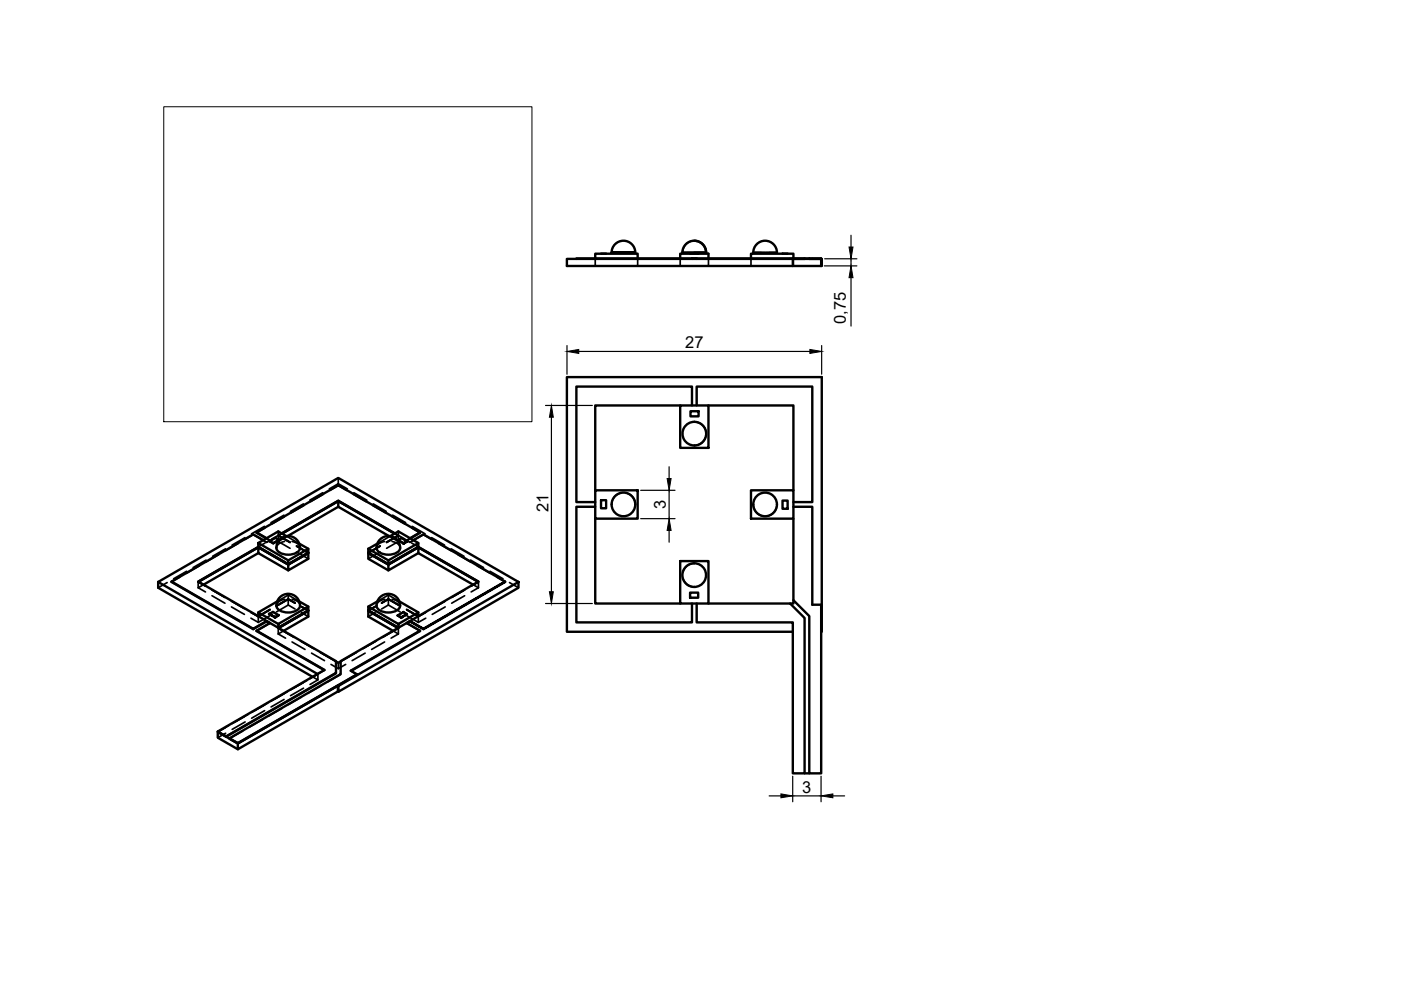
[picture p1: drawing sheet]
<svg xmlns="http://www.w3.org/2000/svg" width="297mm" height="210mm" viewBox="0 0 297 210" stroke-linecap="round" stroke-linejoin="round" font-family="sans-serif">
<defs><g id="words">
<g font-size="3.5">
<text x="179.3" y="68.7" transform="rotate(-90 179.3 68.7)">0,75</text>
<text x="145.3" y="73.9">27</text>
<text x="141.2" y="107.9" transform="rotate(-90 141.2 107.9)">3</text>
<text x="116.3" y="108.6" transform="rotate(-90 116.3 108.6)">21</text>
<text x="170.1" y="168.1">3</text>
</g>
</g></defs>
<!-- layer: MD_Oculto -->
<g fill="none" stroke="#000" stroke-width=".36">
<path d="M126.2 54.8v1.6M135.2 54.8v1.6M144.2 54.8v1.6M146.4 53.8h.1M147.2 51a2.46 2.46 0 0 0-2.5 2.6h2.5M150.2 54.8v1.6M159.2 54.8v1.6M159.7 53.6h1.7M163 53.6h1.7M167.5 54.8v.1M168.2 54.8v1.6M172.2 54.8v.1"/>
<path d="M147.2 89.5a2.51 2.51 0 0 1 2.4 1.7M149.6 92.7a2.39 2.39 0 0 1-2.4 1.8M42.3 120l-2.8 1.6M43.7 118.8l-2.8 1.5M46.4 117.6l-2.7 1.6M47.8 116.4l-2.7 1.5M50.5 115.2l-2.7 1.6M52 114l-2.8 1.6M53.7 113.4l2.8 1.5M53.7 113.3v.1M53.7 113.4l-1.8 1M56.1 111.6l-2.8 1.6"/>
<path d="M56.2 111.9l-1.8 1.1M56.2 115.1l-1.4 .9M56.5 114.2l.7 .3M56.5 114.1l.7 .4-.7 .4-.7-.4M57.2 114.6l-.7 .4M57.6 114.3l2.2-1.2-.8 .5v1.2M58.4 114l.7 .5M58.4 114.1l-1.2 .7M59 112.7v.8l2.5 1.4-2.5-1.4 .7-.4M59 113.6l2.5 1.4M59 114.8l2.5 1.5M60.2 109.2l-2.7 1.6"/>
<path d="M60.3 109.6l-2.7 1.6M60.3 114.8a1.82 1.82 0 0 0-1.7 1.4M60.8 113.7l2.6 1.6M61 113.7l-2 1.1M61.9 114.8a1.77 1.77 0 0 1 1.7 1.4M62.9 115.7l2.5 1.5M62.9 115.8l2.5 1.5M62.9 117l2.5 1.5M64.3 106.8l-2.7 1.6M64.4 107.2l-2.7 1.6M68.4 104.5l-2.7 1.6M68.6 104.8l-2.8 1.6"/>
<path d="M71.7 101.3v1.3l-1.9 1.1M71.7 103l1.8 1M71.7 102.9v.1M71.7 103l-1.8 1M71.7 102.6l1.9 1.1M74.9 104.8l2.7 1.6M75 104.5l2.8 1.6M79 107.2l2.8 1.6M79.1 106.8l2.8 1.6M80.6 115.7l-2.5 1.5M80.6 115.8l-2.5 1.5M80.6 117l-2.5 1.5"/>
<path d="M81.6 114.8a1.77 1.77 0 0 0-1.8 1.4M82.5 113.7l2 1.1M82.7 113.7l-2.7 1.6M83.1 114.8a1.82 1.82 0 0 1 1.7 1.4M83.1 109.6l2.8 1.6M83.3 109.2l2.7 1.6M83.7 113.1l.8 .5M83.8 113.1l.7 .4-2.5 1.4 2.5-1.3-2.5 1.4 2.5-1.4v1.2M84.5 112.7v.8l1.4 .8M84.5 114.8l-2.5 1.5M85.1 114.1l1.2 .7M85.1 114.1l-.7 .4"/>
<path d="M86.2 114.6l.7 .4M86.9 114.1l-.7 .4 .7 .4 .7-.4M87 114.2l-.8 .3M87.3 111.9l1.8 1.1M87.3 115.1l1.4 .9M87.4 111.6l2.7 1.6M89.8 113.4l-2.9 1.5M89.8 113.4l1.8 1M89.8 113.3v.1M91.5 114l2.8 1.6M92.9 115.2l2.8 1.6M95.6 116.4l2.8 1.5"/>
<path d="M97.1 117.6l2.7 1.6M99.8 118.8l2.7 1.5M101.2 120l2.7 1.6M131.4 104.6a2.49 2.49 0 0 0-1.7 2.4M133 104.6a2.51 2.51 0 0 1 1.7 2.4M147.2 119.5a2.45 2.45 0 0 0-2.3 1.7M159.7 107a2.51 2.51 0 0 0 1.7 2.3M164.7 107a2.49 2.49 0 0 1-1.7 2.3M35.4 123.5l-1.9 1.1M38.1 122.4l-1.7 1M39.6 121.1l-2.8 1.6M42 123.3v.1"/>
<path d="M42 123.4l1.6 .9M42 124.6l1.6 .9M42 123.4v1.2M43.2 124l-1.2 .6M44.9 125.1l2.8 1.6M44.9 126.3l2.8 1.6M49.1 127.5l2.7 1.5M49.1 128.7l2.7 1.6M53.2 131.1l1.6 .9M54.8 130.7v1.3M57.1 130.2l.8-.5 1.2 .8M57.2 132.1v.1"/>
<path d="M57.2 132.1l-2.8 1.7M57.2 129.2l-2.4 1.5-1.6-.9 1.6 .9M57.2 129.3l-2.4 1.4M57.2 130.5l-2.4 1.5M59 133.1v.1M59 133.2l3.4 1.9M59 134.4l1.5 .9M59 133.2v1.2M60.1 133.8l-1.1 .6M60.3 127a1.87 1.87 0 0 0-1.7 1.4M61.1 126.2v.8l1.5 .8-1.5-.8-2.5 1.4M61.1 127.1l-2.5 1.3"/>
<path d="M61.1 127.1l1.5 .8M61.1 126.2l-2.3 1.3M61.1 126.2l2.3 1.3M61.1 128.3l1.5 .8M61.1 127.1v1.2M61.1 128.3l-2.5 1.4M61.9 127a1.82 1.82 0 0 1 1.7 1.4M61.9 136.1l2.8 1.6M63.7 135.9l2.8 1.6M63.9 128.6l1.5 .8M63.9 128.7l1.5 .8M63.9 129.9l1.5 .8"/>
<path d="M66 138.5l2.8 1.6M67.9 138.3l3.3 2M75.6 138.3l-3.4 2M77.4 138.5l-2.7 1.6M79.5 128.6l-1.4 .8M79.5 128.7l-1.4 .8M79.5 129.9l-1.4 .8M79.7 135.9l-2.7 1.6M80.9 127.8l1.4-.8 2.5 1.4-2.5-1.4zM80.9 127.9l1.4-.8 2.5 1.4M81.5 136.1l-2.7 1.6M81.6 127a1.82 1.82 0 0 0-1.8 1.4"/>
<path d="M82.3 126.2v2.1M82.3 126.2l2.4 1.3M82.3 126.2l-2.3 1.3M82.3 128.3l2.5 1.4M82.3 128.3l-1.4 .8M83.1 127a1.87 1.87 0 0 1 1.7 1.4M83.3 133.8l1.2 .6M84.4 133.1l.1 .1M84.5 133.1l-3.4 2 3.4-1.9M84.5 133.2v1.2M84.5 134.4l-1.6 .9M86.2 129.2l2.5 1.5 1.6-.9-1.6 .9-2.5-1.4 2.5 1.4v1.3"/>
<path d="M86.2 130.5l2.5 1.5M86.2 132.1l2.9 1.7M86.3 130.2l-.8-.4-1.2 .7M86.3 132.1l-.1 .1M90.3 131.1l-1.6 .9M94.4 127.5l-2.8 1.5M94.4 128.7l-2.8 1.6M98.5 125.1l-2.7 1.6M98.5 126.3l-2.7 1.6M100.3 124l1.1 .6M101.4 123.3v.1M101.4 123.3l-1.5 1 1.5-.9v1.2"/>
<path d="M101.4 124.6l-1.5 .9M103.9 121.1l2.7 1.6M105.3 122.4l1.8 1M108 123.5l1.9 1.1M144.8 122.7a2.49 2.49 0 0 0 2.4 1.8M47.8 155.5l-1.6 .9M48.5 153.8l-2.3 1.4 1.6-1M51.5 155l-2.9 1.6M52 153.1l-2.8 1.6M52.7 151.4l-3.5 2M55.6 152.6l-2.7 1.6M56.1 150.7l-2.8 1.6"/>
<path d="M56.8 149l-3.5 2.1M59.8 150.2l-2.8 1.6M60.2 148.3l-2.7 1.6M60.9 146.7l-3.4 2M63.9 147.8l-2.8 1.6M64.4 145.9l-2.8 1.6M65.1 144.3l-3.5 2M66.3 143.5l1.1 .7M67.3 142.9l.1 1.3-1.7 .9M68 145.4l-2.8 1.6M68.7 142.1h.1M68.8 142v.1"/>
<path d="M68.8 142.1l-3.1 1.8M70.2 140.9l1.5 .9M71.7 140.5v1.3M72.2 142.9l-2.8 1.7M73.3 140.9l-1.6 .9M74.4 142.2l1.3 .8M74.5 142.2l-.1 .1"/>
</g>
<!-- layer: MD_Visible -->
<g fill="none" stroke="#000" stroke-width=".51">
<path d="M126.2 54.8v-1h9v1M127.4 53.8h1.1M129.7 53.5h5zM129.7 53.5a2.51 2.51 0 0 1 2.5-2.5 2.51 2.51 0 0 1 2.5 2.5M144.2 54.8v-1h6v1M145.6 51.6a2.51 2.51 0 0 1 2.7-.3 2.51 2.51 0 0 1 1.4 2.2l-5 .1a2.5 2.5 0 0 1 .9-2zM146.3 53.8h1.7M146.7 54.9h1M147.2 51a2.37 2.37 0 0 1 2.4 2.6h-2.4M148 53.8h.1M159.2 54.8v-1h9v1M160.6 51.6a2.51 2.51 0 0 1 2.7-.3 2.51 2.51 0 0 1 1.4 2.2h-5a2.5 2.5 0 0 1 .9-1.9z"/>
<path d="M165.9 53.8h1.1M168.1 54.8h2.5M168.1 54.9h-47.9v1.5h47.9M171.6 54.8l2.5 .1h-51.9M174.1 54.9h.1v1.5h-.1v-1.5h-6v1.5h6M144.2 86h-18v18M144.2 86h6v9h-6zM146.4 87.2h1.7v1.1h-1.7zM146.7 86v-4h-24.5v24.5h4M147.7 86v-4h24.5v24.5h-4M150.2 86h18v18M54.4 112.9l2.1 1.3"/>
<path d="M54.8 116l6.3 3.7-6.3-3.7v1.3l6.3 3.6M54.8 115.1l6.3 3.7v.8l-6.3-3.6zM54.8 116l-12.7 7.3M54.8 117.3l-11.6 6.7M55.8 114.5l-2.1-1.2-17.3 10 17.3 10 2.8-1.6 .7 .4-2.8 1.6 14.4 8.3-22.6 13.1 1.7 1 23.3-13.4v-2.5l-12.2-7.1 6.4-3.7-6.3 3.7 6.3-3.6v1.2l-5.3 3.1M56.5 114.1l-2.1-1.2 17.3-10 17.4 10-2.2 1.2M59.1 114.5l-1.2 .7-.7-.4M59.1 114.5l-.7-.5-1.2 .7M59.1 114.6a2.47 2.47 0 0 1 3-.7 2.47 2.47 0 0 1 1.4 2.6 3.3 3.3 0 0 1-4.8 0 2.18 2.18 0 0 1 .4-1.9zM59.7 113.1l12-6.9 12.1 6.9M60.8 113.7l-1.8-1-4.2 2.4M61.1 118.8l4.3-2.4v.8l-4.3 2.5 4.3-2.5-4.3 2.4-6.3-3.6-12.8 7.3 12.8 7.3"/>
<path d="M61.1 119.7l4.3-2.4v1.2l-4.3 2.4zM63.4 115.3l2 1.1M71.7 106.2l12 6.9-12-6.9v1.2M71.7 106.2l-11.9 6.9M71.7 107.4l10.8 6.3M71.7 107.4l-10.7 6.3M78.1 117.2l4.2 2.4 6.4-3.6 12.7 7.3-12.7 7.3M78.1 117.2l4.2 2.5-4.2-2.4v1.2l4.2 2.4M78.1 116.4v.8M78.1 116.4l4.2 2.4M80 115.3l-1.9 1.1M80.4 114.6a2.47 2.47 0 0 1 2.9-.7 2.47 2.47 0 0 1 1.5 2.6 3.3 3.3 0 0 1-4.9 0 2.18 2.18 0 0 1 .5-1.9z"/>
<path d="M82.7 113.7l1.8-1 4.2 2.4v.9l-6.4 3.7 6.4-3.7-6.4 3.7v1.2l6.4-3.6M84.4 114.5l1.2 .7zM84.4 114.5l.7-.4 1.2 .7-.7 .4 .7-.4M87.6 114.5l2.2-1.2 17.3 10M88.7 116l12.7 7.3-12.7-7.3v1.3M88.7 115.1l-6.4 3.7v.8l-4.2-2.4M88.7 117.3l11.6 6.7M89.1 112.9l-2.1 1.3M126.2 107.4h-4v24.6h24.5v-4M126.2 110v18h18M126.2 104h9v6h-9zM127.4 106.1h1.1v1.7h-1.1z"/>
<path d="M144.2 119h6v9h-6zM159.2 104h9v6h-9zM165.9 106.1h1.1v1.8h-1.1zM168.2 107.4h4v20.8h1.9v35.8h-2.5v-33.4l-3.4-3.3v-17.3M33.5 123.4l38.2-22.1 38.2 22.1M33.5 123.4l33.8 19.5M33.5 123.4v1.2l32.8 18.9M36.4 123.3l17.3 10M54.4 133.7l14.3 8.4M54.8 130.6v-.8l4.2 2.5M54.8 130.6l4.2 2.5M56.5 131.7l-2.8 1.7"/>
<path d="M56.5 131.7l.7 .4M57.1 130.2l.8-.5 1.2 .7-.8 .5 .8-.5M58.3 130.9l-1.2-.7 1.2 .7M58.8 127.5l-4 2.3M59 132.3l6.4-3.7v.8l-6.4 3.7zM59.5 126.5a2.46 2.46 0 0 1 2.8-.3 2.46 2.46 0 0 1 1.2 2.6 3.3 3.3 0 0 1-4.8 0 2.25 2.25 0 0 1 .8-2.3zM63.4 127.5l2 1.1M78.1 129.4l6.4 3.7-12.3 7.1v2.7l-23.6 13.6 1.8 1.1 25.3-14.6M78.1 129.4l6.3 3.7-6.3-3.6v1.2l5.2 3.1M78.1 129.4v-.8l6.4 3.7M78.1 129.4l6.4 3.7M80 127.5l-1.9 1.1"/>
<path d="M80.8 126.5a2.46 2.46 0 0 1 2.8-.3 2.46 2.46 0 0 1 1.2 2.6 3.3 3.3 0 0 1-4.9 0 2.25 2.25 0 0 1 .9-2.3zM84.3 130.5l.8 .4-.8-.4M84.5 132.3l4.2-2.5v.8l-4.2 2.5zM84.7 127.5l4 2.3M86.3 130.2l-1.2 .7 1.2-.7-.8-.4-1.2 .7M86.9 131.7l-.7 .4 2.9 1.6-14.7 8.5 1.3 .8-25.3 14.6M86.9 131.7l-.6 .4M89.1 133.7l-14.6 8.5M89.8 133.3l17.3-10zM89.8 133.3l-2.9-1.6 2.9 1.7M146.3 125.7h1.7v1h-1.7zM147.7 128v4h20.4v32h2.5v-33l-3.1-3h-17.3"/>
<path d="M168.1 133.9h-47.9v-53.9h54v53.9h-.1M168.2 127.3v.7h-.7M46.2 155.1l1.7 1.1M48.6 156.5l1.8 1.1-4.2-2.4v1.2l4.2 2.5M71.2 142.7l-23.3 13.4M71.2 140.3l.5 .2 .5-.2M71.6 145.4l-21.2 12.2v1.3l21.2-12.3M71.7 145.4l38.2-22v1.2l-38.2 22.1zM71.7 145.4h-.1l.1 1.3M170.6 164h1"/>
<circle cx="147.2" cy="91.9" r="2.51"/>
<circle cx="132.2" cy="107" r="2.51"/>
<circle cx="162.2" cy="107" r="2.51"/>
<circle cx="147.2" cy="121.9" r="2.51"/>
</g>
<g fill="#000" stroke="#000" stroke-width=".21">
<circle cx="59.1" cy="114.5" r=".24"/>
<circle cx="85.6" cy="115.2" r=".24"/>
<circle cx="57.1" cy="130.2" r=".24"/>
<circle cx="58.3" cy="130.9" r=".24"/>
<circle cx="85.1" cy="130.9" r=".24"/>
</g>
<!-- layer: MD_Oculto -->
<circle cx="85.5" cy="129.8" r=".17" fill="#000" stroke="#000" stroke-width=".21"/>
<!-- layer: 0 -->
<path d="M34.7 22.6h78.1v66.8h-78.1z" fill="none" stroke="#000" stroke-width=".21"/>
<g fill="none" stroke="#000" stroke-width=".25">
<path d="M174.8 56.4h6.9M174.8 54.9h6.9M180.4 49.9v2.5M180.4 54.9v1.5M180.4 58.9v10.2M120.2 73.3v6M122.7 74.5h49M174.2 73.3v6M115.7 86h9.9M116.9 88.5v37M141.9 99v2.5M135.8 104h7.3"/>
<path d="M135.8 110h7.3M141.9 104v6M141.9 112.5v2.5M115.7 128h9.9M163.1 168.7h2.5M168.1 164.6v5.4M168.1 168.7h6M174.1 164.6v5.4M176.6 168.7h2.5"/>
</g>
<path d="M180 52.4h.9l-.5 2.5zM180.4 56.4l.5 2.5h-.9zM120.2 74.5l2.5-.4v.8zM171.7 74.1l2.5 .4-2.5 .4zM116.9 86l.4 2.5h-.8zM141.4 101.5h.9l-.4 2.5zM141.9 110l.4 2.5h-.9zM116.5 125.5h.8l-.4 2.5zM165.6 168.3l2.5 .4-2.5 .4zM174.1 168.7l2.5-.4v.8z" fill="#000" stroke="#000" stroke-width=".21"/>
<use href="#words"/>
</svg>
